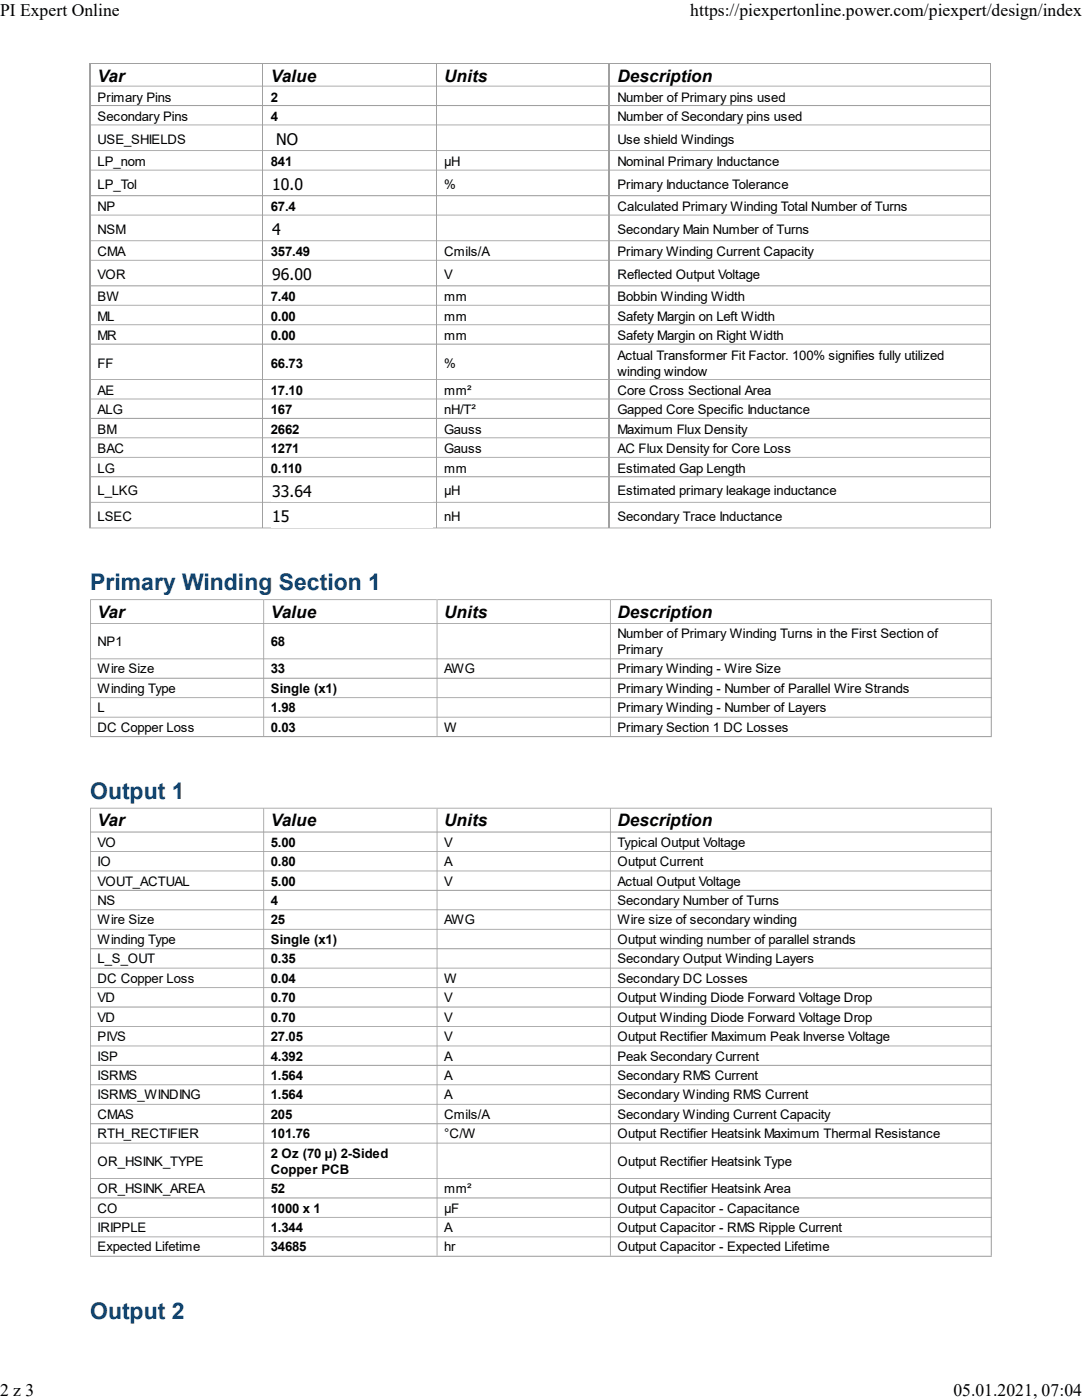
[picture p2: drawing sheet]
<svg xmlns="http://www.w3.org/2000/svg" width="216mm" height="279mm" viewBox="0 0 216 279" stroke-linecap="round" stroke-linejoin="round" font-family="sans-serif">
<defs><g id="words">
<g font-size="4.6" fill="#01467f">
<text x="18" y="117.8">Primary Winding Section 1</text>
<text x="18" y="159.5">Output 1</text>
<text x="18" y="263.2">Output 2</text>
</g>
<g font-size="3.5">
<text x="0" y="3.2">PI Expert Online</text>
<text x="137.7" y="3.2">https://piexpertonline.power.com/piexpert/design/index</text>
<text x="0" y="278.7">2 z 3</text>
<text x="190.2" y="278.7">05.01.2021, 07:04</text>
</g>
<g font-size="3.4">
<text x="19.5" y="16.4">Var</text>
<text x="54.1" y="16.4">Value</text>
<text x="88.6" y="16.4">Units</text>
<text x="123.2" y="16.4">Description</text>
<text x="19.5" y="123.3">Var</text>
<text x="54.1" y="123.3">Value</text>
<text x="88.6" y="123.3">Units</text>
<text x="123.2" y="123.3">Description</text>
<text x="19.5" y="164.9">Var</text>
<text x="54.1" y="164.9">Value</text>
<text x="88.6" y="164.9">Units</text>
<text x="123.2" y="164.9">Description</text>
</g>
<g font-size="3.2">
<text x="55.1" y="28.9">NO</text>
<text x="54.3" y="37.9">10.0</text>
<text x="54.3" y="46.9">4</text>
<text x="54.3" y="55.9">96.00</text>
<text x="54.3" y="99.1">33.64</text>
<text x="54.3" y="104.2">15</text>
</g>
<g font-size="2.6">
<text x="19.5" y="20.3">Primary Pins</text>
<text x="54.1" y="20.3">2</text>
<text x="123.2" y="20.3">Number of Primary pins used</text>
<text x="19.5" y="24.2">Secondary Pins</text>
<text x="19.5" y="28.7">USE_SHIELDS</text>
<text x="54.1" y="24.2">4</text>
<text x="123.2" y="24.2">Number of Secondary pins used</text>
<text x="123.2" y="28.7">Use shield Windings</text>
<text x="19.5" y="33.1">LP_nom</text>
<text x="54.1" y="33.1">841</text>
<text x="88.6" y="33.1">µH</text>
<text x="123.2" y="33.1">Nominal Primary Inductance</text>
<text x="19.5" y="37.7">LP_Tol</text>
<text x="88.6" y="37.7">%</text>
<text x="123.2" y="37.7">Primary Inductance Tolerance</text>
<text x="19.5" y="42.2">NP</text>
<text x="19.5" y="46.7">NSM</text>
<text x="54.1" y="42.2">67.4</text>
<text x="123.2" y="42.2">Calculated Primary Winding Total Number of Turns</text>
<text x="123.2" y="46.7">Secondary Main Number of Turns</text>
<text x="19.5" y="51.1">CMA</text>
<text x="54.1" y="51.1">357.49</text>
<text x="88.6" y="51.1">Cmils/A</text>
<text x="123.2" y="51.1">Primary Winding Current Capacity</text>
<text x="19.5" y="55.7">VOR</text>
<text x="88.6" y="55.7">V</text>
<text x="123.2" y="55.7">Reflected Output Voltage</text>
<text x="19.5" y="60.2">BW</text>
<text x="19.5" y="64">ML</text>
<text x="54.1" y="60.2">7.40</text>
<text x="54.1" y="64">0.00</text>
<text x="88.6" y="60.2">mm</text>
<text x="88.6" y="64">mm</text>
<text x="123.2" y="60.2">Bobbin Winding Width</text>
<text x="123.2" y="64">Safety Margin on Left Width</text>
<text x="19.5" y="67.9">MR</text>
<text x="54.1" y="67.9">0.00</text>
<text x="88.6" y="67.9">mm</text>
<text x="123.2" y="67.9">Safety Margin on Right Width</text>
<text x="123.2" y="71.8">Actual Transformer Fit Factor. 100% signifies fully utilized</text>
<text x="19.5" y="73.4">FF</text>
<text x="54.1" y="73.4">66.73</text>
<text x="88.6" y="73.4">%</text>
<text x="123.2" y="75">winding window</text>
<text x="19.5" y="78.8">AE</text>
<text x="19.5" y="82.7">ALG</text>
<text x="54.1" y="78.8">17.10</text>
<text x="54.1" y="82.7">167</text>
<text x="88.6" y="78.8">mm²</text>
<text x="88.6" y="82.7">nH/T²</text>
<text x="123.2" y="78.8">Core Cross Sectional Area</text>
<text x="123.2" y="82.7">Gapped Core Specific Inductance</text>
<text x="19.5" y="86.6">BM</text>
<text x="54.1" y="86.6">2662</text>
<text x="88.6" y="86.6">Gauss</text>
<text x="123.2" y="86.6">Maximum Flux Density</text>
<text x="19.5" y="90.5">BAC</text>
<text x="19.5" y="94.4">LG</text>
<text x="54.1" y="90.5">1271</text>
<text x="54.1" y="94.4">0.110</text>
<text x="88.6" y="90.5">Gauss</text>
<text x="88.6" y="94.4">mm</text>
<text x="123.2" y="90.5">AC Flux Density for Core Loss</text>
<text x="123.2" y="94.4">Estimated Gap Length</text>
<text x="19.5" y="98.8">L_LKG</text>
<text x="88.6" y="98.8">µH</text>
<text x="123.2" y="98.8">Estimated primary leakage inductance</text>
<text x="19.5" y="104">LSEC</text>
<text x="88.6" y="104">nH</text>
<text x="123.2" y="104">Secondary Trace Inductance</text>
<text x="19.5" y="128.9">NP1</text>
<text x="54.1" y="128.9">68</text>
<text x="123.2" y="127.3">Number of Primary Winding Turns in the First Section of</text>
<text x="123.2" y="130.5">Primary</text>
<text x="19.5" y="134.4">Wire Size</text>
<text x="54.1" y="134.4">33</text>
<text x="88.6" y="134.4">AWG</text>
<text x="123.2" y="134.4">Primary Winding - Wire Size</text>
<text x="19.5" y="138.3">Winding Type</text>
<text x="19.5" y="142.2">L</text>
<text x="54.1" y="138.3">Single (x1)</text>
<text x="54.1" y="142.2">1.98</text>
<text x="123.2" y="138.3">Primary Winding - Number of Parallel Wire Strands</text>
<text x="123.2" y="142.2">Primary Winding - Number of Layers</text>
<text x="19.5" y="146">DC Copper Loss</text>
<text x="54.1" y="146">0.03</text>
<text x="88.6" y="146">W</text>
<text x="123.2" y="146">Primary Section 1 DC Losses</text>
<text x="19.5" y="169">VO</text>
<text x="19.5" y="172.8">IO</text>
<text x="54.1" y="169">5.00</text>
<text x="54.1" y="172.8">0.80</text>
<text x="88.6" y="169">V</text>
<text x="88.6" y="172.8">A</text>
<text x="123.2" y="169">Typical Output Voltage</text>
<text x="123.2" y="172.8">Output Current</text>
<text x="19.5" y="176.7">VOUT_ACTUAL</text>
<text x="54.1" y="176.7">5.00</text>
<text x="88.6" y="176.7">V</text>
<text x="123.2" y="176.7">Actual Output Voltage</text>
<text x="19.5" y="180.6">NS</text>
<text x="19.5" y="184.5">Wire Size</text>
<text x="54.1" y="180.6">4</text>
<text x="54.1" y="184.5">25</text>
<text x="88.6" y="184.5">AWG</text>
<text x="123.2" y="184.5">Wire size of secondary winding</text>
<text x="123.2" y="180.6">Secondary Number of Turns</text>
<text x="19.5" y="188.4">Winding Type</text>
<text x="54.1" y="188.4">Single (x1)</text>
<text x="123.2" y="188.4">Output winding number of parallel strands</text>
<text x="19.5" y="192.3">L_S_OUT</text>
<text x="19.5" y="196.1">DC Copper Loss</text>
<text x="54.1" y="192.3">0.35</text>
<text x="54.1" y="196.1">0.04</text>
<text x="88.6" y="196.1">W</text>
<text x="123.2" y="196.1">Secondary DC Losses</text>
<text x="123.2" y="192.3">Secondary Output Winding Layers</text>
<text x="19.5" y="200">VD</text>
<text x="19.5" y="203.9">VD</text>
<text x="54.1" y="200">0.70</text>
<text x="54.1" y="203.9">0.70</text>
<text x="88.6" y="200">V</text>
<text x="88.6" y="203.9">V</text>
<text x="123.2" y="200">Output Winding Diode Forward Voltage Drop</text>
<text x="123.2" y="203.9">Output Winding Diode Forward Voltage Drop</text>
<text x="19.5" y="207.8">PIVS</text>
<text x="54.1" y="207.8">27.05</text>
<text x="88.6" y="207.8">V</text>
<text x="123.2" y="207.8">Output Rectifier Maximum Peak Inverse Voltage</text>
<text x="19.5" y="211.7">ISP</text>
<text x="19.5" y="215.6">ISRMS</text>
<text x="54.1" y="211.7">4.392</text>
<text x="54.1" y="215.6">1.564</text>
<text x="88.6" y="211.7">A</text>
<text x="88.6" y="215.6">A</text>
<text x="123.2" y="211.7">Peak Secondary Current</text>
<text x="123.2" y="215.6">Secondary RMS Current</text>
<text x="19.5" y="219.4">ISRMS_WINDING</text>
<text x="54.1" y="219.4">1.564</text>
<text x="88.6" y="219.4">A</text>
<text x="123.2" y="219.4">Secondary Winding RMS Current</text>
<text x="19.5" y="223.3">CMAS</text>
<text x="19.5" y="227.2">RTH_RECTIFIER</text>
<text x="54.1" y="223.3">205</text>
<text x="54.1" y="227.2">101.76</text>
<text x="88.6" y="223.3">Cmils/A</text>
<text x="88.6" y="227.2">°C/W</text>
<text x="123.2" y="223.3">Secondary Winding Current Capacity</text>
<text x="123.2" y="227.2">Output Rectifier Heatsink Maximum Thermal Resistance</text>
<text x="19.5" y="232.7">OR_HSINK_TYPE</text>
<text x="54.1" y="231.1">2 Oz (70 µ) 2-Sided</text>
<text x="123.2" y="232.7">Output Rectifier Heatsink Type</text>
<text x="19.5" y="238.1">OR_HSINK_AREA</text>
<text x="54.1" y="234.2">Copper PCB</text>
<text x="54.1" y="238.1">52</text>
<text x="88.6" y="238.1">mm²</text>
<text x="123.2" y="238.1">Output Rectifier Heatsink Area</text>
<text x="19.5" y="242">CO</text>
<text x="19.5" y="245.9">IRIPPLE</text>
<text x="54.1" y="242">1000 x 1</text>
<text x="54.1" y="245.9">1.344</text>
<text x="88.6" y="242">µF</text>
<text x="88.6" y="245.9">A</text>
<text x="123.2" y="242">Output Capacitor - Capacitance</text>
<text x="123.2" y="245.9">Output Capacitor - RMS Ripple Current</text>
<text x="19.5" y="249.8">Expected Lifetime</text>
<text x="54.1" y="249.8">34685</text>
<text x="88.6" y="249.8">hr</text>
<text x="123.2" y="249.8">Output Capacitor - Expected Lifetime</text>
</g>
</g></defs>
<path d="M17.9 12.6v92.7M121.6 12.6v92.7" fill="none" stroke="#a0a0a0" stroke-width=".21"/>
<path d="M18 12.7h34.4M52.5 12.6v92.7M52.5 12.7h34.5M87 12.6v92.7M87.1 12.7h34.4M121.7 12.7h75.8M197.6 12.6v92.7" fill="none" stroke="#a0a0a0" stroke-width=".2"/>
<path d="M17.8 17.1h179.9v.2h-179.9zM17.8 21h179.9v.2h-179.9zM17.8 24.8h179.9v.2h-179.9zM17.8 30h179.9v.1h-179.9zM17.8 33.9h179.9v.1h-179.9zM17.8 38.9h179.9v.3h-179.9zM17.8 42.8h179.9v.2h-179.9zM17.8 48h179.9v.1h-179.9zM17.8 51.9h179.9v.1h-179.9zM17.8 56.9h179.9v.2h-179.9zM17.8 60.8h179.9v.2h-179.9zM17.8 64.7h179.9v.2h-179.9zM17.8 68.6h179.9v.2h-179.9zM17.8 75.6h179.9v.2h-179.9zM17.8 79.5h179.9v.2h-179.9zM17.8 83.4h179.9v.2h-179.9zM17.8 87.3h179.9v.2h-179.9zM17.8 91.2h179.9v.2h-179.9zM17.8 95h179.9v.2h-179.9zM17.8 100.2h179.9v.1h-179.9zM17.8 105.3h179.9v.2h-179.9z" fill-rule="evenodd" fill="#a0a0a0"/>
<path d="M18 119.6h179.9v27.5h-179.9z" fill="#fff"/>
<path d="M18.2 119.8h179.7v4.7h-179.7z" fill-rule="evenodd" fill="#fff"/>
<g fill="#a0a0a0">
<path d="M18 119.6h.2v27.3h-.2zM52.5 119.6h.2v27.3h-.2zM87.1 119.6h.2v27.3h-.2zM121.7 119.6h.2v27.3h-.2zM197.7 119.6h.2v27.3h-.2z" fill-rule="evenodd"/>
<path d="M18.2 119.6h34.3v.2h-34.3zM52.7 119.6h34.4v.2h-34.4zM87.3 119.6h34.4v.2h-34.4zM121.9 119.6h75.8v.2h-75.8zM18 124.3h179.9v.2h-179.9zM18 131.4h179.9v.2h-179.9zM18 135.3h179.9v.2h-179.9zM18 139.1h179.9v.2h-179.9zM18 143h179.9v.2h-179.9zM18 146.9h179.9v.2h-179.9z" fill-rule="evenodd"/>
</g>
<path d="M18 161.2h179.9v89.6h-179.9z" fill="#fff"/>
<path d="M18.2 161.4h179.7v4.8h-179.7z" fill-rule="evenodd" fill="#fff"/>
<g fill="#a0a0a0">
<path d="M18 161.2h.2v89.4h-.2zM52.5 161.2h.2v89.4h-.2zM87.1 161.2h.2v89.4h-.2zM121.7 161.2h.2v89.4h-.2zM197.7 161.2h.2v89.4h-.2z" fill-rule="evenodd"/>
<path d="M18.2 161.2h34.3v.2h-34.3zM52.7 161.2h34.4v.2h-34.4zM87.3 161.2h34.4v.2h-34.4zM121.9 161.2h75.8v.2h-75.8zM18 165.9h179.9v.3h-179.9zM18 169.8h179.9v.2h-179.9zM18 173.7h179.9v.2h-179.9zM18 177.6h179.9v.2h-179.9zM18 181.5h179.9v.2h-179.9zM18 185.4h179.9v.1h-179.9zM18 189.2h179.9v.2h-179.9zM18 193.1h179.9v.2h-179.9zM18 197h179.9v.2h-179.9zM18 200.9h179.9v.2h-179.9zM18 204.8h179.9v.1h-179.9zM18 208.7h179.9v.1h-179.9zM18 212.5h179.9v.2h-179.9zM18 216.4h179.9v.2h-179.9zM18 220.3h179.9v.2h-179.9zM18 224.2h179.9v.2h-179.9zM18 228h179.9v.2h-179.9zM18 235.1h179.9v.2h-179.9zM18 239h179.9v.2h-179.9zM18 242.9h179.9v.1h-179.9zM18 246.8h179.9v.1h-179.9zM18 250.6h179.9v.2h-179.9z" fill-rule="evenodd"/>
</g>
<g fill="#fff">
<path d="M54.1 25.5h31.7v4.4h-31.7z"/>
<path d="M54.1 34.5h32.2v4.4h-32.2z"/>
<path d="M54.1 43.5h32.2v4.4h-32.2z"/>
<path d="M54.1 52.5h32.2v4.4h-32.2z"/>
<path d="M54.1 95.7h32.2v4.4h-32.2z"/>
<path d="M54.1 100.8h32.2v4.4h-32.2z"/>
</g>
<use href="#words"/>
</svg>
